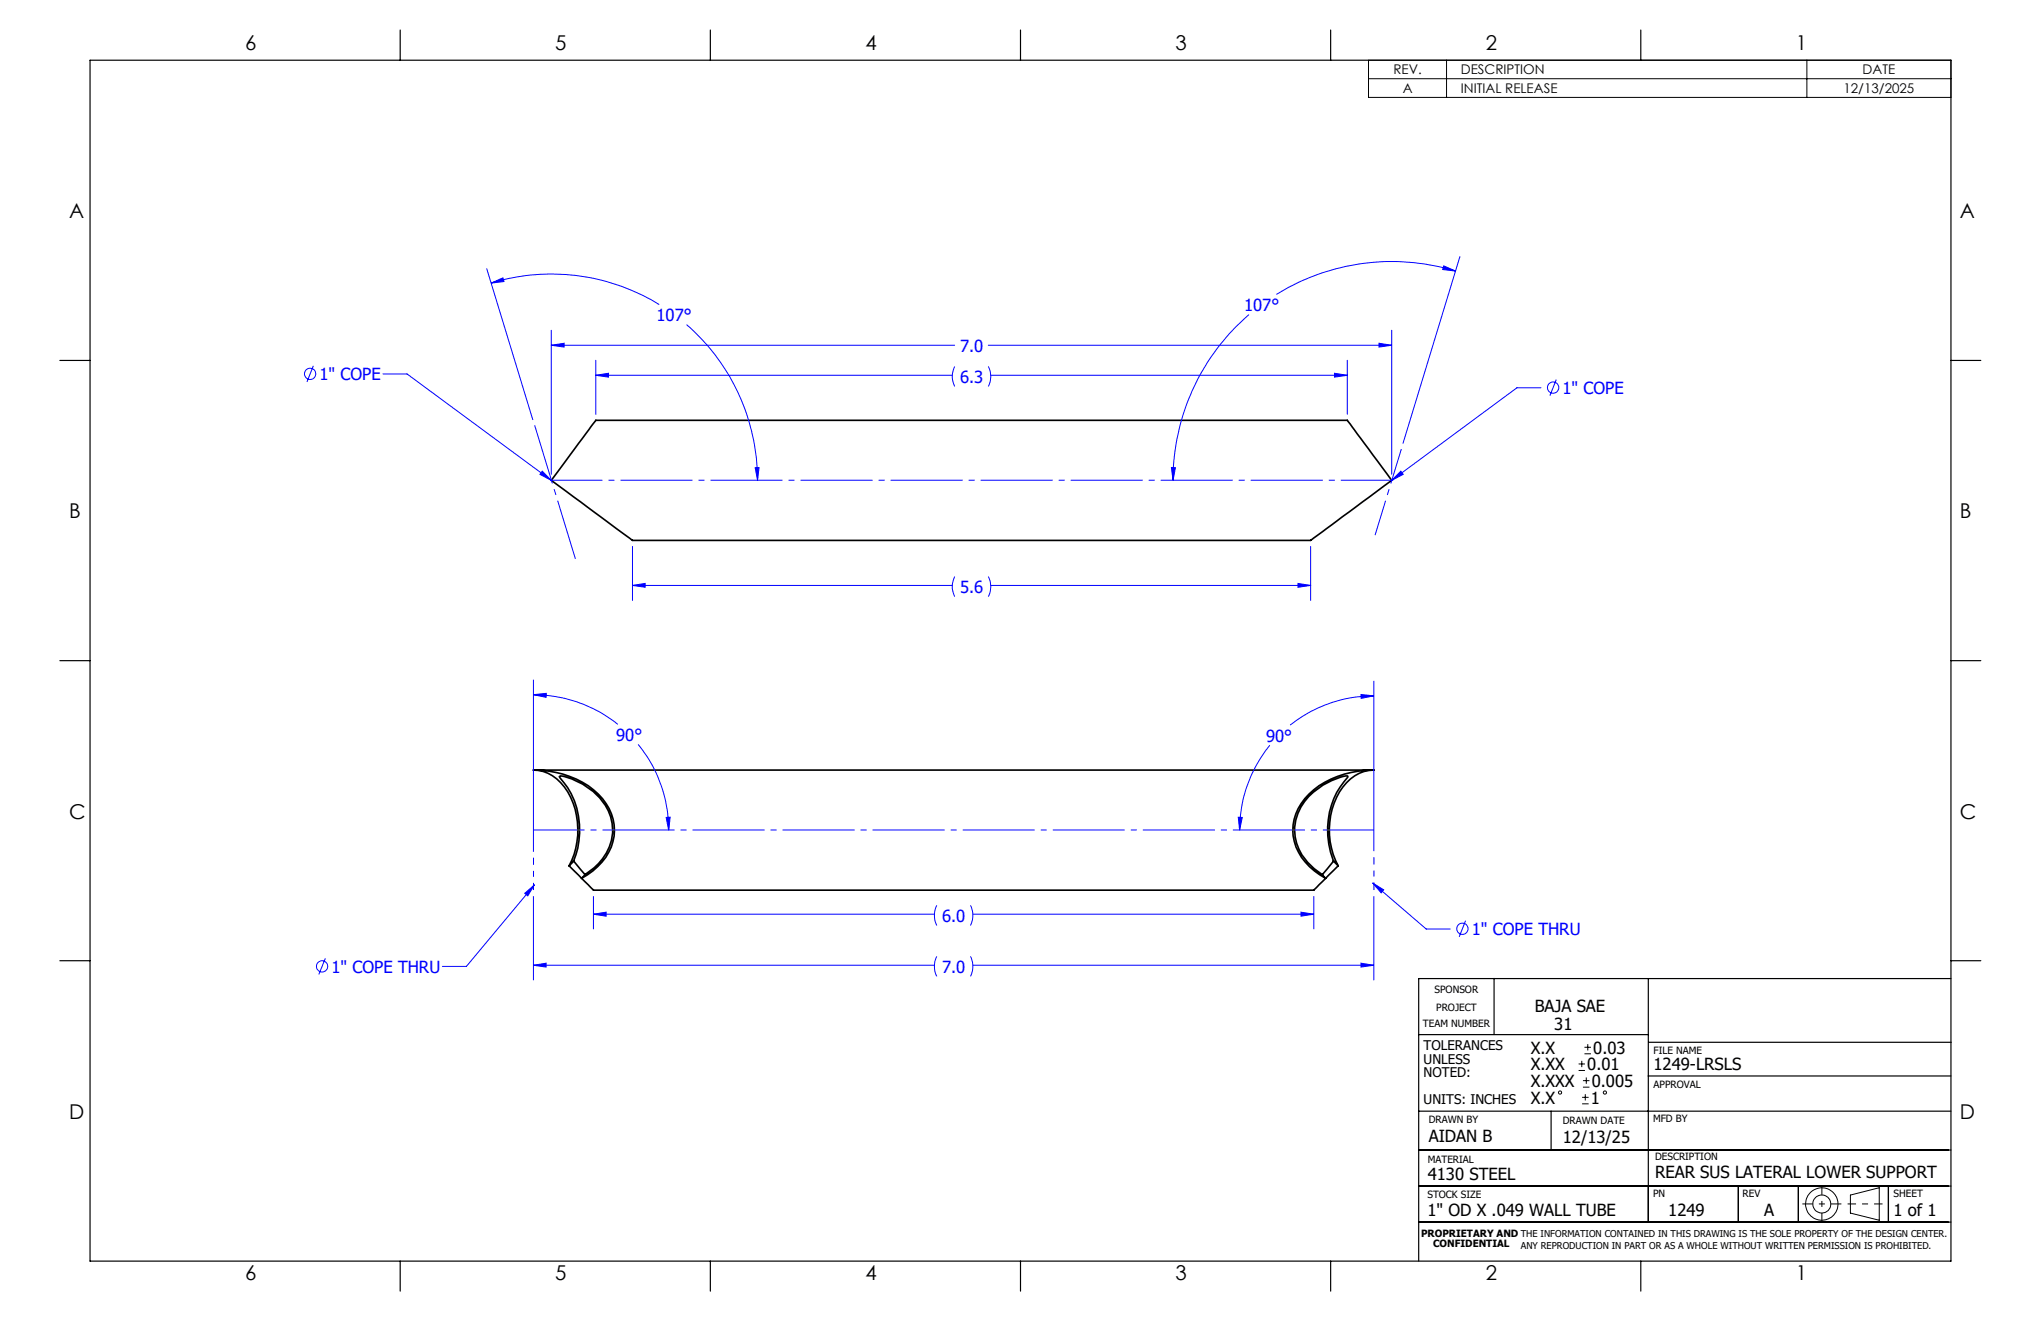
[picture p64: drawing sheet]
<svg xmlns="http://www.w3.org/2000/svg" width="432mm" height="279mm" viewBox="0 0 432 279" stroke-linecap="round" stroke-linejoin="round" font-family="sans-serif">
<defs><g id="words">
<g font-size="4.3">
<text x="51.9" y="10.7">6</text>
<text x="117.5" y="10.7">5</text>
<text x="183.1" y="10.7">4</text>
<text x="248.7" y="10.7">3</text>
<text x="314.3" y="10.7">2</text>
<text x="379.9" y="10.7">1</text>
<text x="14.6" y="46.1">A</text>
<text x="414.7" y="46.1">A</text>
<text x="14.6" y="109.6">B</text>
<text x="414.7" y="109.6">B</text>
<text x="14.6" y="173.1">C</text>
<text x="414.7" y="173.1">C</text>
<text x="14.6" y="236.6">D</text>
<text x="414.7" y="236.6">D</text>
<text x="51.9" y="270.8">6</text>
<text x="117.5" y="270.8">5</text>
<text x="183.1" y="270.8">4</text>
<text x="248.7" y="270.8">3</text>
<text x="314.3" y="270.8">2</text>
<text x="379.9" y="270.8">1</text>
</g>
<g font-size="3.5" fill="#00f">
<text x="263.2" y="65.8">107°</text>
<text x="138.9" y="67.9">107°</text>
<text x="203.1" y="74.4">7.0</text>
<text x="67.6" y="80.4">1&quot; COPE</text>
<text x="203.1" y="81">6.3</text>
<text x="330.6" y="83.3">1&quot; COPE</text>
<text x="203.1" y="125.4">5.6</text>
<text x="130.4" y="156.7">90°</text>
<text x="267.8" y="156.9">90°</text>
<text x="199.3" y="195">6.0</text>
<text x="311.4" y="197.8">1&quot; COPE THRU</text>
<text x="70.1" y="205.8">1&quot; COPE THRU</text>
<text x="199.3" y="205.8">7.0</text>
</g>
<g font-size="3.5">
<text x="324.7" y="214">BAJA SAE</text>
<text x="328.8" y="217.9">31</text>
<text x="323.8" y="222.9">X.X</text>
<text x="323.8" y="226.4">X.XX</text>
<text x="335.8" y="226.4">0.01</text>
<text x="337.1" y="222.9">0.03</text>
<text x="349.8" y="226.4">1249-LRSLS</text>
<text x="323.8" y="229.9">X.XXX</text>
<text x="323.8" y="233.5">X.X</text>
<text x="336.6" y="233.5">1</text>
<text x="336.8" y="229.9">0.005</text>
<text x="302.3" y="241.5">AIDAN B</text>
<text x="330.6" y="241.7">12/13/25</text>
<text x="302.1" y="249.7">4130 STEEL</text>
<text x="350.1" y="249.1">REAR SUS LATERAL LOWER SUPPORT</text>
<text x="302" y="257.2">1&quot; OD X .049 WALL TUBE</text>
<text x="352.9" y="257.2">1249</text>
<text x="373.2" y="257.2">A</text>
<text x="400.6" y="257.1">1 of 1</text>
</g>
<g font-size="2.8">
<text x="294.8" y="15.7">REV.</text>
<text x="309.1" y="15.7">DESCRIPTION</text>
<text x="394.1" y="15.7">DATE</text>
<text x="296.8" y="19.7">A</text>
<text x="309.1" y="19.7">INITIAL RELEASE</text>
<text x="390" y="19.7">12/13/2025</text>
<text x="301.2" y="222.2">TOLERANCES</text>
<text x="301.2" y="225">UNLESS</text>
<text x="301.2" y="227.8">NOTED:</text>
<text x="301.2" y="233.5">UNITS: INCHES</text>
</g>
<g font-size="2.1">
<text x="303.5" y="210">SPONSOR</text>
<text x="303.8" y="213.9">PROJECT</text>
<text x="301" y="217.3">TEAM NUMBER</text>
<text x="349.8" y="222.9">FILE NAME</text>
<text x="349.8" y="230.2">APPROVAL</text>
<text x="302.3" y="237.5">DRAWN BY</text>
<text x="330.6" y="237.7">DRAWN DATE</text>
<text x="349.7" y="237.3">MFD BY</text>
<text x="302.1" y="245.9">MATERIAL</text>
<text x="350.1" y="245.4">DESCRIPTION</text>
<text x="302" y="253.3">STOCK SIZE</text>
<text x="349.7" y="253.3">PN</text>
<text x="368.7" y="253.2">REV</text>
<text x="400.6" y="253.2">SHEET</text>
<text x="300.7" y="261.6">PROPRIETARY AND THE INFORMATION CONTAINED IN THIS DRAWING IS THE SOLE PROPERTY OF THE DESIGN CENTER.</text>
<text x="303.2" y="263.8">CONFIDENTIAL</text>
</g>
<text font-size="2" x="321.8" y="264.2">ANY REPRODUCTION IN PART OR AS A WHOLE WITHOUT WRITTEN PERMISSION IS PROHIBITED.</text>
</g></defs>
<g fill="none" stroke="#000" stroke-width=".35">
<path d="M126 88.9h159l9.4 12.7-17.1 12.7h-143.5l-17.2-12.7zM112.9 162.9a19.8 19.8 0 0 1 13.7 5.1 10.2 10.2 0 0 1-.2 15.3l-1 .9-2.4 1.6M112.9 162.9a8.6 8.6 0 0 1 7.2 4.6 16.4 16.4 0 0 1 .3 15.6M112.9 162.9h177.8M290.7 162.9a8.6 8.6 0 0 0-7.3 4.6 16.2 16.2 0 0 0-.3 15.6M290.7 162.9a19.2 19.2 0 0 0-14.7 6 10.1 10.1 0 0 0 1 14.4l1.1 .9 2.4 1.6M120.4 183.1l2.6 2.7M121.4 182.1l-1 1M121.4 182.1a16.9 16.9 0 0 0-3.1-17.8 3.1 3.1 0 0 1 2.7 .4 12.7 12.7 0 0 1 8.5 9.5 10.4 10.4 0 0 1-3.8 9.4l-1.9 1.4M121.4 182.1l2.4 2.9M123 185.8l2.6 2.5h152.4l2.5-2.5M123.8 185l-.8 .8"/>
<path d="M279.8 185l.7 .8M282.1 182.1l1 1M282.1 182.1a16.8 16.8 0 0 1 3.1-17.7v-.2a2.15 2.15 0 0 0-1.7 .2 13.1 13.1 0 0 0-9.4 9 10.2 10.2 0 0 0 3.9 10.3l1.8 1.3M282.1 182.1l-2.3 2.9M283.1 183.1l-2.6 2.7"/>
</g>
<g fill="none" stroke="#00f" stroke-width=".21">
<path d="M103 56.8l9.7 32M103.9 59.9l2.5-1.1 .2 .7zM103.9 59.9a43.4 43.4 0 0 1 35.6 4.5M305.4 56.2l2.5 1.1-2.7-.3zM307.9 57.3a46.3 46.3 0 0 0-37.8 5M308.9 54.3l-12.1 39.5M66.3 77.4l-1.4 3.4M81 79.1h5.1l30.5 22.5M116.6 73l2.7-.4v.8zM116.6 69.8v30.5M116.6 73h85.4M126 79.4l2.7-.4v.8z"/>
<path d="M126 76.2v11.4M126 79.4h75.5M145.2 68.7a43.5 43.5 0 0 1 15.1 32.9M202 77.5l-.1 .3a4.7 4.7 0 0 0 .1 3.9M209.1 77.5a4.5 4.5 0 0 1 0 4.2M209.1 73h85.3M209.6 79.4h75.4M264.2 66.5a46.4 46.4 0 0 0-16 35.1M282.3 79l2.7 .4-2.7 .4zM285 76.2v11.4M291.7 72.6l2.7 .4-2.7 .4zM294.4 69.8v30.5"/>
<path d="M114.7 99.7l1.9 1.9-2.4-1.3zM159.8 98.9h.8l-.3 2.7zM247.8 98.9h.9l-.5 2.7zM326 82h-5.1l-26.5 19.6M329.2 80.3l-1.3 3.4M133.8 115.6v11.4M277.3 115.6v11.4M294.4 101.6l2-1.9 .5 .6zM133.8 123.8l2.7-.4v.8zM133.8 123.8h67.7M202 122l-.1 .2a4.7 4.7 0 0 0 .1 4M209.1 122a4.5 4.5 0 0 1 0 4.2"/>
<path d="M209.6 123.8h67.7M274.6 123.4l2.7 .4-2.7 .4zM112.9 146.9l2.7-.3-.1 .9zM112.9 146.9a28.4 28.4 0 0 1 17.8 6.3M112.9 143.8v36.4M135 157.4a28.8 28.8 0 0 1 6.5 18.2M268.6 157.6a28.7 28.7 0 0 0-6.3 18M287.9 146.9l2.8 .3-2.7 .5zM290.7 147.2a28.3 28.3 0 0 0-17.8 6.2M290.7 144v36M140.9 172.9h.9l-.3 2.7zM262 172.9h.8l-.5 2.7z"/>
<path d="M111 188.9l2.1-1.8-1.4 2.4zM112.9 189.5v17.8M113.1 187.1l-14.4 17.3h-5.1M125.6 193.4l2.6-.5v.9zM125.6 189.5v7M125.6 193.4h72.1M198.2 191.5a4.9 4.9 0 0 0 0 4.3M205.3 191.5a4.9 4.9 0 0 1 0 4.3M205.8 193.4h72.2M275.2 192.9l2.8 .5-2.8 .4zM278 189.5v7M290.4 186.8l2.3 1.4-.5 .6z"/>
<path d="M290.4 186.8l11.3 9.7h5.1M290.7 189.5v17.8M310.1 194.7l-1.4 3.5M68.8 202.7l-1.3 3.4M112.9 204.2l2.6-.5v.8zM112.9 204.2h84.8M198.2 202.3a4.8 4.8 0 0 0 0 4.2M205.3 202.3a4.8 4.8 0 0 1 0 4.2M205.8 204.2h84.9M287.9 203.7l2.8 .5-2.8 .3z"/>
<circle cx="65.6" cy="79.1" r="1.2"/>
<circle cx="328.6" cy="82" r="1.19"/>
<circle cx="309.4" cy="196.4" r="1.2"/>
<circle cx="68.1" cy="204.4" r="1.18"/>
</g>
<g fill="none" stroke="#000" stroke-width=".21">
<path d="M289.5 12.7h123.2v7.9h-123.2zM289.5 16.7h123.2M306 12.7v7.9M382.3 12.7v7.9M334 226.4h1.3M334 225h1.3M334.6 224.4v1.3M334.7 233.5h1.4M334.7 232.1h1.4M334.9 229.9h1.4M334.9 228.6h1.4M335.2 222.9h1.4"/>
<path d="M335.2 221.5h1.4M335.4 231.4v1.4M335.6 227.9v1.3M335.9 220.8v1.4M391.5 252.8l6.1-1.6v6.9l-6.1-1.5z"/>
<circle cx="330" cy="231.1" r=".34"/>
<circle cx="339.5" cy="231.1" r=".34"/>
<circle cx="385.4" cy="254.6" r="1.9"/>
<circle cx="385.4" cy="254.7" r="3.4"/>
</g>
<path d="M381.3 254.6h8.3" fill="none" stroke="#000" stroke-width=".21" stroke-dasharray="15.2 1.3 1.3 1.3" stroke-dashoffset="13" stroke-linecap="butt"/>
<path d="M385.4 250.8v7.7" fill="none" stroke="#000" stroke-width=".21" stroke-dasharray="15.2 1.3 1.3 1.3" stroke-dashoffset="13.3" stroke-linecap="butt"/>
<path d="M390.9 254.6h7.4" fill="none" stroke="#000" stroke-width=".21" stroke-dasharray="15.2 1.3 1.3 1.3" stroke-dashoffset="13.4" stroke-linecap="butt"/>
<path d="M290.9 113.2l5.6-18.2" fill="none" stroke="#00f" stroke-width=".21" stroke-dasharray="15.2 1.3 1.3 1.3" stroke-dashoffset="7.6" stroke-linecap="butt"/>
<path d="M294.5 101.6h-177.8M290.7 175.5h-177.8" fill="none" stroke="#00f" stroke-width=".21" stroke-dasharray="15.2 1.3 1.3 1.3" stroke-dashoffset="4.4" stroke-linecap="butt"/>
<path d="M116.7 101.6h.1M294.5 101.6h.1" fill="none" stroke="#00f" stroke-width=".21" stroke-dasharray="15.2 1.3 1.3 1.3"/>
<path d="M121.7 118.2l-8.6-28.2" fill="none" stroke="#00f" stroke-width=".21" stroke-dasharray="15.2 1.3 1.3 1.3" stroke-dashoffset="2.4" stroke-linecap="butt"/>
<path d="M112.9 188.2v-6.8M290.7 188.2v-6.9" fill="none" stroke="#00f" stroke-width=".21" stroke-dasharray="15.2 1.3 1.3 1.3" stroke-dashoffset="13.7" stroke-linecap="butt"/>
<g fill="none" stroke="#000" stroke-width=".25">
<path d="M19 12.7h393.7v254h-393.7zM84.7 6.4v6.3M150.3 6.4v6.3M215.9 6.4v6.3M281.5 6.4v6.3M347.1 6.4v6.3M12.7 76.2h6.3M412.7 76.2h6.4M12.7 139.7h6.3M412.7 139.7h6.4M12.7 203.2h6.3M300.1 218.8h48.6"/>
<path d="M316.1 206.9v11.9M348.7 207v51.5M412.7 207h-112.6v59.7M412.7 203.2h6.4M300.1 235h112.6M328.2 235v8.2M348.7 227.6h64M348.8 220.5h64M300.1 258.5h112.6M300.1 250.9h112.6M300.1 243.2h112.6M367.8 250.9v7.6"/>
<path d="M380.5 250.9v7.6M399.5 250.9v7.6M84.7 266.7v6.4M150.3 266.7v6.4M215.9 266.7v6.4M281.5 266.7v6.4M347.1 266.7v6.4"/>
</g>
<g fill="#00f">
<path d="M116.6 73l2.7-.4v.8zM291.7 72.6l2.7 .4-2.7 .4zM282.3 79l2.7 .4-2.7 .4zM126 79.4l2.7-.4v.8zM133.8 123.8l2.7-.4v.8zM274.6 123.4l2.7 .4-2.7 .4zM159.8 98.9h.8l-.3 2.7zM103.9 59.9l2.5-1.1 .2 .7zM305.4 56.2l2.5 1.1-2.7-.3zM247.8 98.9h.9l-.5 2.7zM114.7 99.7l1.9 1.9-2.4-1.3zM294.4 101.6l2-1.9 .5 .6zM111 188.9l2.1-1.8-1.4 2.4zM290.4 186.8l2.3 1.4-.5 .6z"/>
<path d="M112.9 204.2l2.6-.5v.8zM287.9 203.7l2.8 .5-2.8 .3zM287.9 146.9l2.8 .3-2.7 .5zM262 172.9h.8l-.5 2.7zM140.9 172.9h.9l-.3 2.7zM112.9 146.9l2.7-.3-.1 .9zM125.6 193.4l2.6-.5v.9zM275.2 192.9l2.8 .5-2.8 .4z"/>
</g>
<use href="#words"/>
</svg>
